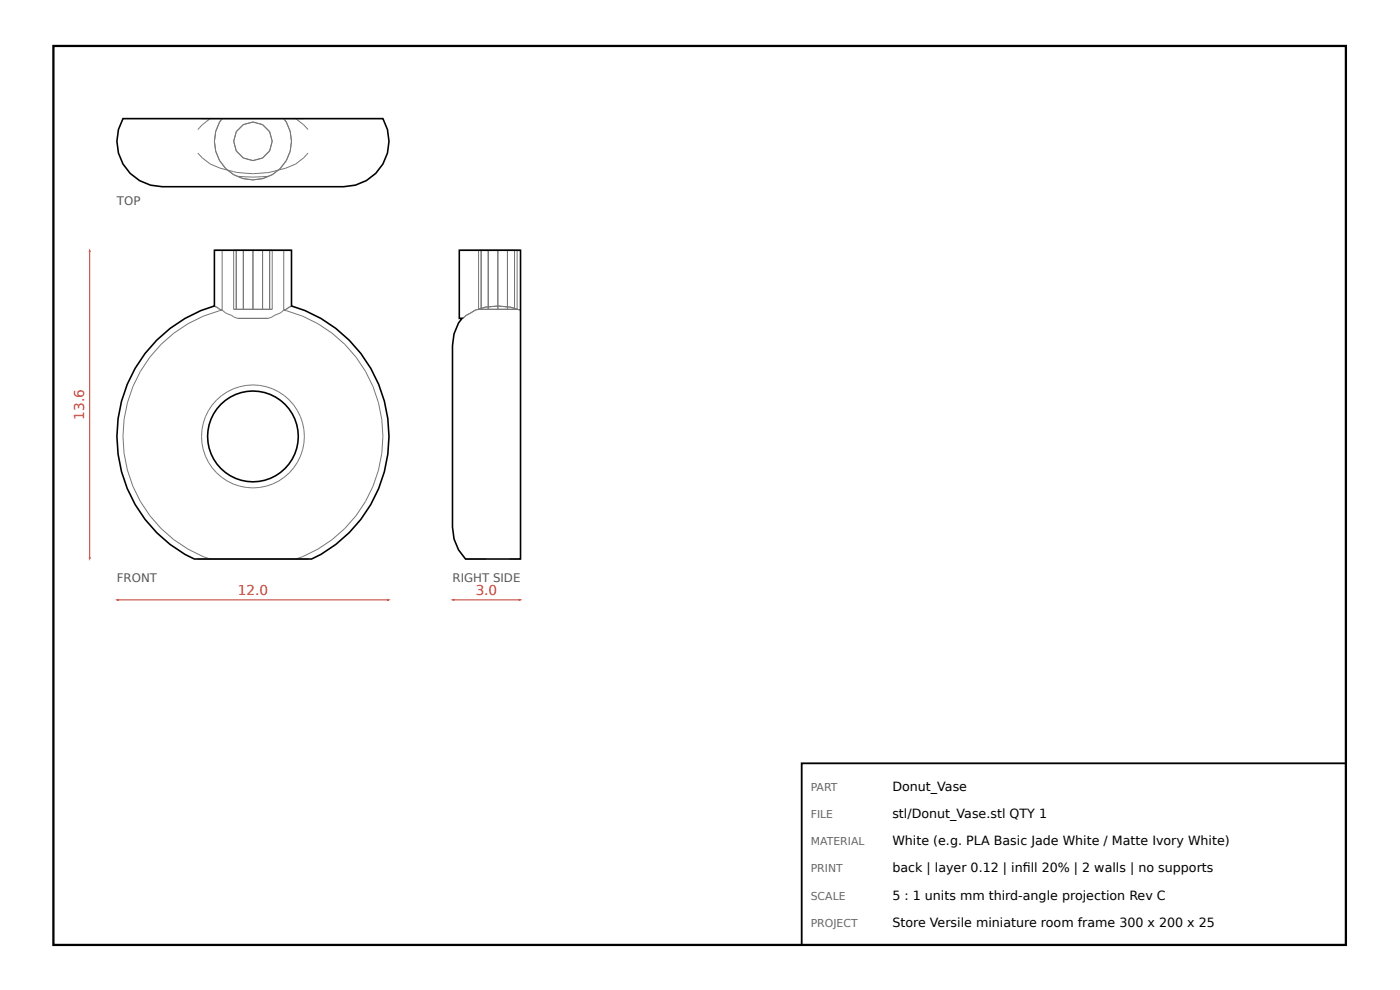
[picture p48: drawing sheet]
<svg xmlns="http://www.w3.org/2000/svg" width="297mm" height="210mm" viewBox="0 0 297 210" stroke-linecap="round" stroke-linejoin="round" font-family="sans-serif">
<defs><g id="words">
<g font-size="2.9" fill="#c0392b">
<text x="17.9" y="89" transform="rotate(-90 17.9 89)">13.6</text>
<text x="50.5" y="126.2">12.0</text>
<text x="100.9" y="126.2">3.0</text>
</g>
<g font-size="2.7">
<text x="189.3" y="167.6">Donut_Vase</text>
<text x="189.3" y="173.4">stl/Donut_Vase.stl QTY 1</text>
<text x="189.3" y="179.2">White (e.g. PLA Basic Jade White / Matte Ivory White)</text>
<text x="189.3" y="184.9">back | layer 0.12 | infll 20% | 2 walls | no supports</text>
<text x="217" y="184.9">i</text>
<text x="189.3" y="190.7">5 : 1 units mm third-angle projection Rev C</text>
<text x="189.3" y="196.5">Store Versile miniature room frame 300 x 200 x 25</text>
</g>
<g font-size="2.5" fill="#555">
<text x="24.8" y="43.4">TOP</text>
<text x="24.8" y="123.3">FRONT</text>
<text x="96" y="123.3">RIGHT SIDE</text>
</g>
<g font-size="2.3" fill="#666">
<text x="172" y="167.6">PART</text>
<text x="172" y="173.4">FILE</text>
<text x="172" y="179.2">MATERIAL</text>
<text x="172" y="184.9">PRINT</text>
<text x="172" y="190.7">SCALE</text>
<text x="172" y="196.5">PROJECT</text>
</g>
</g></defs>
<path d="M11.3 9.7h274.2v190.6h-274.2z" fill="none" stroke="#000" stroke-width=".48"/>
<g fill="none" stroke="#777" stroke-width=".21">
<path d="M26.1 25.1h55.1M42 32.5l.9 1 1.7 1.3a21.2 21.2 0 0 0 18.1 0l1.7-1.3 1-1M44.6 25.1l-1.7 1.4-.9 1M45.5 30l.3 2.1M45.8 27.8l-.3 2.2M45.8 32.1l.8 1.9M45.8 27.8h.1M46.6 25.9l-.8 1.9M46.6 25.9l-.2 .4M46.6 34l1.3 1.7M46.9 34.5l1 1.2M47.1 25.1l-.5 .8"/>
<path d="M47.9 35.7l1.7 1.3M47.9 35.7l.3 .3M49.2 36.8l.4 .2M49.6 37l.8 .4M50.4 37.4h.1M57 37.4h-.1a32.4 32.4 0 0 1-6.5 0M59.4 35.7a8.2 8.2 0 0 1-9.8 1.3M60.2 25.1l.5 .8zM60.7 25.9l.9 1.9M60.7 34l-1.3 1.7M60.9 33.6l-.2 .4M61.6 27.8l.2 2.2"/>
<path d="M61.6 32.1l-.9 1.9M61.6 32.1h.1M61.8 30l-.2 2.1M62.7 25.1l1.7 1.4 1 1M45.5 53.1h16.3M47.1 53.1v12.7M49.6 53.1v12.5h8.2v-12.5M50.1 53.1v12.5M51.6 53.1v12.5M53.7 53.1v12.5M55.7 53.1v12.5M57.2 53.1v12.5"/>
<path d="M60.2 53.1v12.7M97.4 53.1h13v65.4h-2.3M101.5 53.1v12.5M102.1 53.1v12.5M103.6 53.1v12.5M105.6 53.1v12.5M107.7 53.1v12.5M109.2 53.1v12.5M109.7 53.1v12.5M45.5 64.9l.3 .2zM45.8 65.1h.1M45.9 65.1l.5 .3"/>
<path d="M46.4 65.4l.2 .2M46.6 65.6l.5 .2M47.1 65.8a27.5 27.5 0 0 0-21 25.4 27.5 27.5 0 0 0 18.5 27.3M47.1 65.8l.8 .6 2.5 1.1h6.5l2.5-1.1 .8-.6M60.2 65.8a27.5 27.5 0 0 1 21 25.4 27.5 27.5 0 0 1-18.5 27.3M60.7 65.6l-.5 .2M60.9 65.4l-.2 .2M61.4 65.1h.2M61.4 65.1l-.5 .3M61.6 65.1l.2-.2zM98.2 67.5h-.8M98.5 67.2l-.3 .3"/>
<path d="M98.8 66.9l-.3 .3M99.8 66.4l-1 .5M100.8 65.8l-1 .6M101.5 65.6h8.2M101.5 65.6l-.7 .2M103.1 65.1h-.2M103.1 65.1l-1.6 .5M105.6 64.9l-2.5 .2M105.6 64.9l2.1 .2M105.6 64.9h-.4M107.7 65.1h.4M108.1 65.1l1.2 .3"/>
<path d="M109.3 65.4l.4 .2M109.7 65.6l.7 .2zM42 118.5h23.4M98.8 118.5h4.3"/>
<circle cx="53.7" cy="30" r="4.1"/>
<circle cx="53.7" cy="92.5" r="10.9"/>
</g>
<g fill="none" stroke="#000" stroke-width=".34">
<path d="M26.1 25.1h55.1a9.7 9.7 0 0 1-8.9 14.5h-30.4a60.7 60.7 0 0 1-10-.3 9.6 9.6 0 0 1-5.8-14.2zM45.5 53.1h16.3v11.8a28.8 28.8 0 0 1 20.6 25.3 28.8 28.8 0 0 1-16.3 28.3h-24.6a17.5 17.5 0 0 1-5.4-3.1 28.9 28.9 0 0 1-10.8-28.1 28.9 28.9 0 0 1 20.2-22.4zM97.4 53.1h13v65.4h-11.6a9.5 9.5 0 0 1-2.8-7.4v-32.2a39.4 39.4 0 0 1 .3-8.1l1-2.3 .7-1h-.6z"/>
<circle cx="53.7" cy="92.5" r="9.6"/>
</g>
<path d="M24.8 127.2h57.7" fill="none" stroke="#c0392b" stroke-width=".21"/>
<g fill="#c0392b">
<path d="M24.4 127.2l.8-.3v.5z"/>
<path d="M82.1 126.9l.8 .3-.8 .2z"/>
</g>
<path d="M19 53.1v65.4" fill="none" stroke="#c0392b" stroke-width=".21"/>
<g fill="#c0392b">
<path d="M18.8 118.1h.5l-.3 .8z"/>
<path d="M19 52.7l.3 .7h-.5z"/>
</g>
<path d="M96 127.2h14.4" fill="none" stroke="#c0392b" stroke-width=".21"/>
<g fill="#c0392b">
<path d="M95.6 127.2l.8-.3v.5z"/>
<path d="M110 126.9l.8 .3-.8 .2z"/>
</g>
<path d="M170.1 161.8h115.4v38.5h-115.4z" fill="none" stroke="#000" stroke-width=".38"/>
<use href="#words"/>
</svg>
